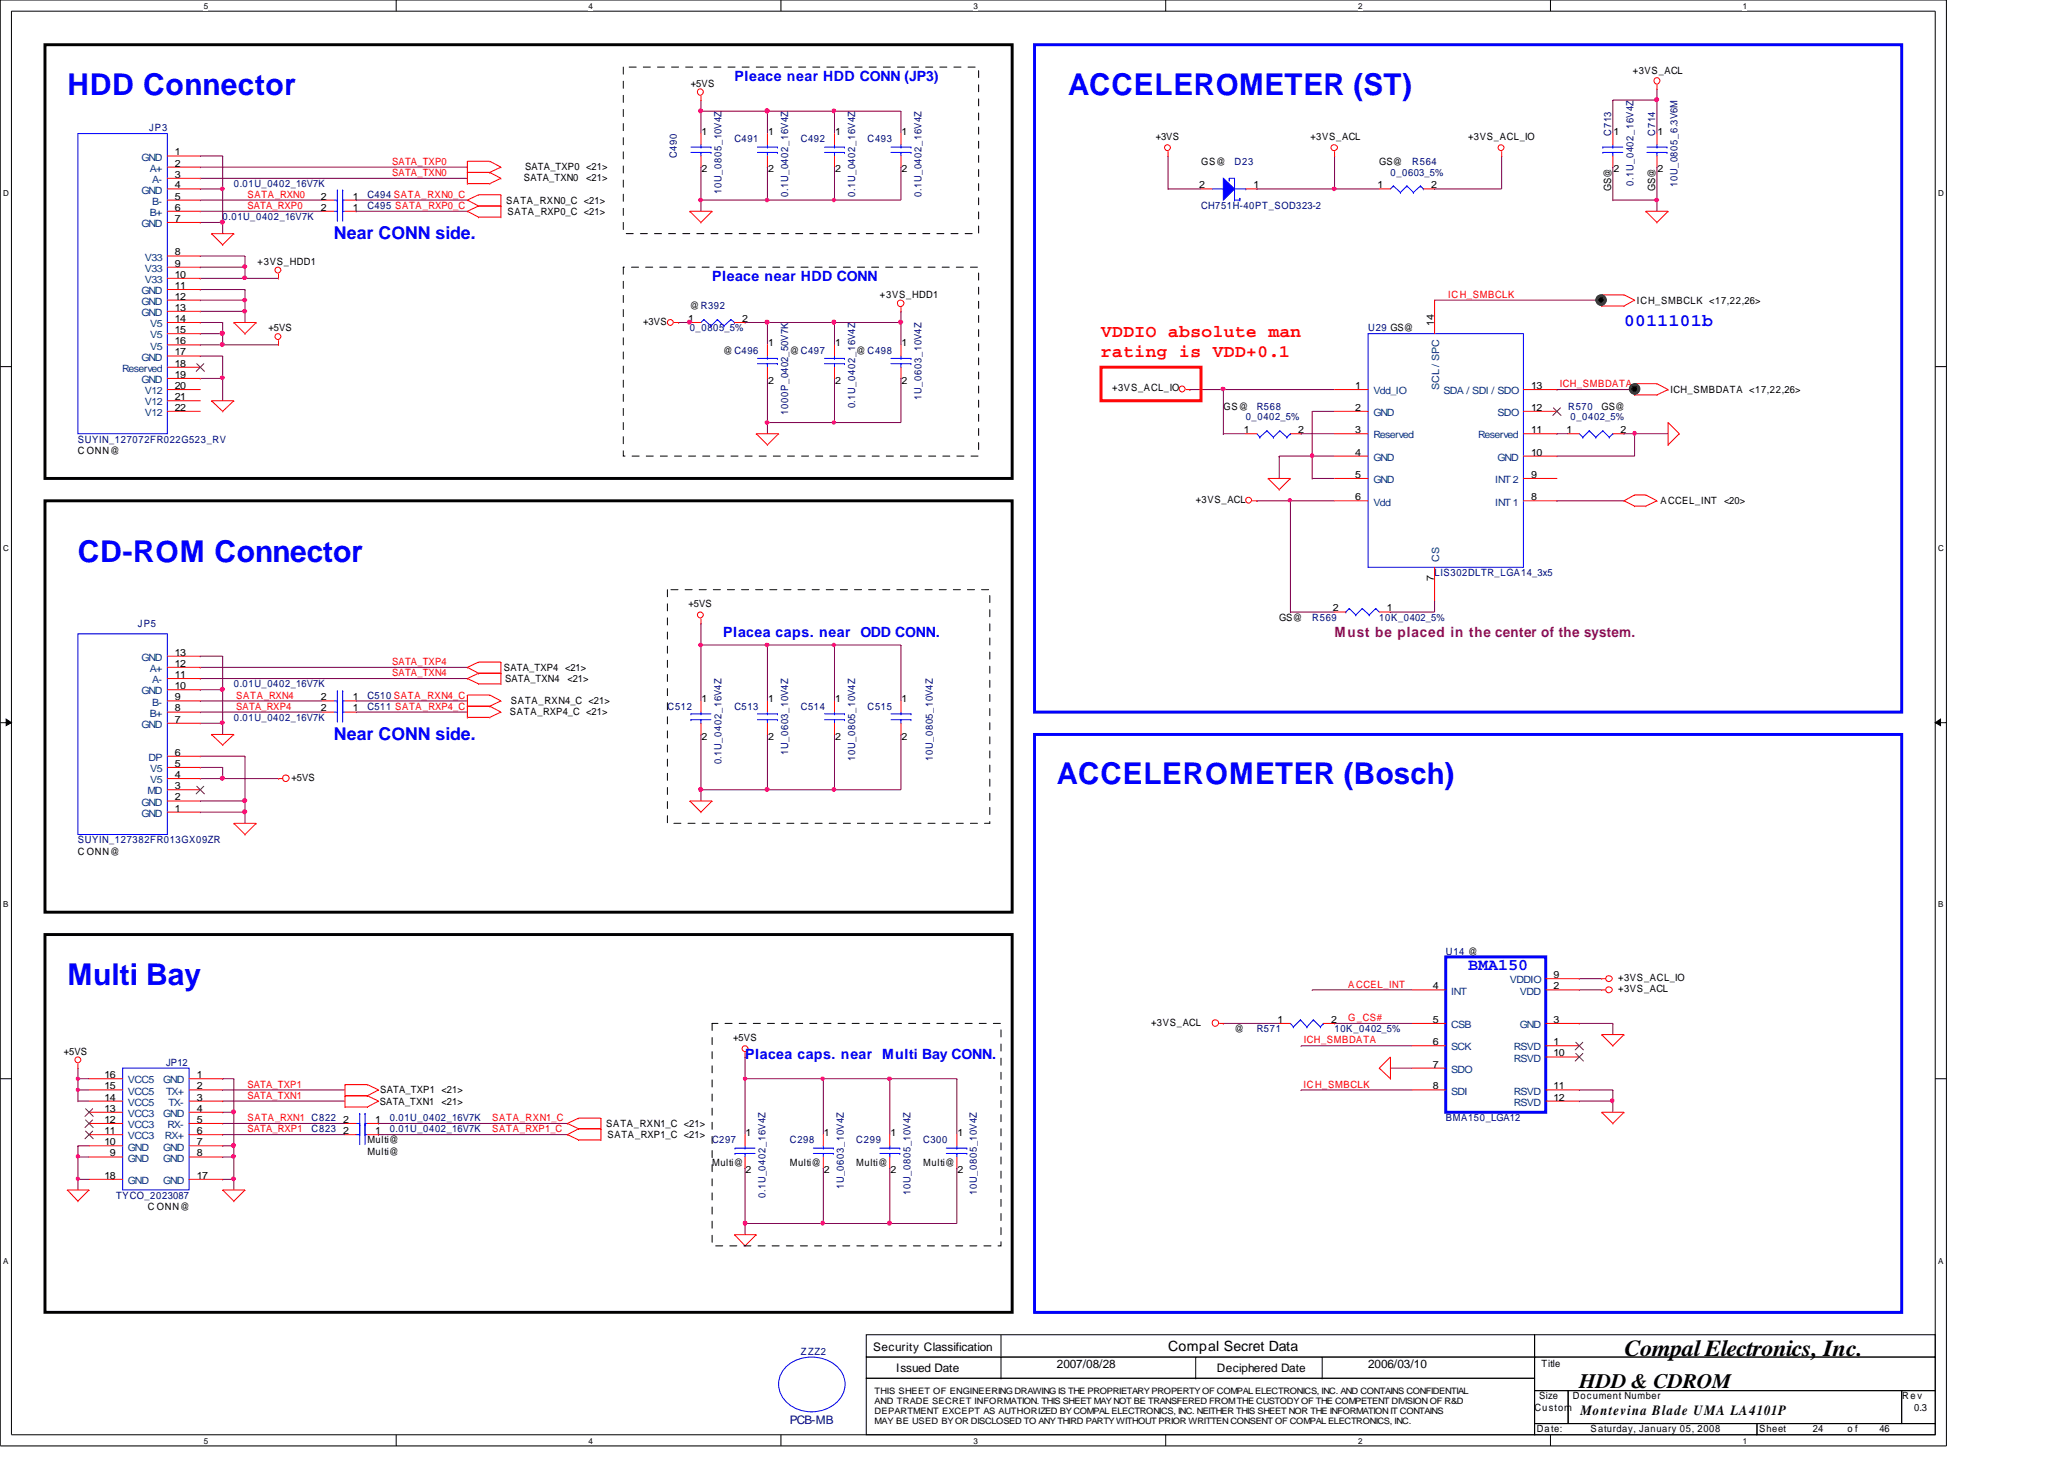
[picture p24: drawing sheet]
<svg xmlns="http://www.w3.org/2000/svg" width="297mm" height="210mm" viewBox="0 0 297 210" stroke-linecap="round" stroke-linejoin="round" font-family="sans-serif">
<defs><g id="words">
<g font-size="4.3" fill="#00f">
<text x="9.7" y="13.7">HDD Connector</text>
<text x="153.7" y="13.7">ACCELEROMETER (ST)</text>
<text x="11.2" y="80.9">CD-ROM Connector</text>
<text x="152.1" y="112.9">ACCELEROMETER (Bosch)</text>
<text x="9.7" y="141.7">Multi Bay</text>
</g>
<text font-size="3.3" x="233.8" y="195.1">Compal Electronics, Inc.</text>
<text font-size="3" x="227.3" y="199.6">HDD &amp; CDROM</text>
<g font-size="2.5" fill="#00f">
<text x="48" y="34.4">Near CONN side.</text>
<text x="233.7" y="46.9">0011101b</text>
<text x="48" y="106.4">Near CONN side.</text>
</g>
<g font-size="2.5" fill="#f00">
<text x="158.4" y="48.5">VDDIO absolute man</text>
<text x="158.4" y="51.4">rating is VDD+0.1</text>
</g>
<text font-size="2.4" fill="#00f" x="211.3" y="139.6">BMA150</text>
<g font-size="2" fill="#00f">
<text x="105.7" y="11.6">Pleace near HDD CONN (JP3)</text>
<text x="102.5" y="40.4">Pleace near HDD CONN</text>
<text x="104.1" y="91.6">Placea caps. near ODD CONN.</text>
<text x="107.2" y="152.4">Placea caps. near Multi Bay CONN.</text>
</g>
<text font-size="2" fill="#800080" x="192.1" y="91.6">Must be placed in the center of the system.</text>
<g font-size="2">
<text x="168.1" y="194.3">Compal Secret Data</text>
<text x="227.5" y="203.5">Montevina Blade UMA LA4101P</text>
</g>
<g font-size="1.7">
<text x="125.7" y="194.3">Security Classification</text>
<text x="129" y="197.4">Issued Date</text>
<text x="152.1" y="196.8">2007/08/28</text>
<text x="175.1" y="197.4">Deciphered Date</text>
<text x="196.9" y="196.8">2006/03/10</text>
</g>
<text font-size="1.7" fill="#000080" x="113.7" y="204.8">PCB-MB</text>
<g font-size="1.4">
<text x="235" y="10.6">+3VS_ACL</text>
<text x="99.4" y="12.4">+5VS</text>
<text x="25.2" y="22.4">1</text>
<text x="25.2" y="24">2</text>
<text x="101" y="19.4">1</text>
<text x="110.5" y="19.4">1</text>
<text x="120.2" y="19.4">1</text>
<text x="129.7" y="19.4">1</text>
<text x="166.3" y="20.2">+3VS</text>
<text x="172.8" y="23.7">GS@</text>
<text x="188.6" y="20.2">+3VS_ACL</text>
<text x="198.5" y="23.7">GS@</text>
<text x="211.3" y="20.2">+3VS_ACL_IO</text>
<text x="232.2" y="19.4">1</text>
<text x="238.5" y="19.4">1</text>
<text x="25.2" y="25.6">3</text>
<text x="25.2" y="27.1">4</text>
<text x="25.2" y="28.7">5</text>
<text x="46.2" y="28.7">2</text>
<text x="50.8" y="28.7">1</text>
<text x="72.9" y="29.3">SATA_RXN0_C &lt;21&gt;</text>
<text x="75.4" y="26.1">SATA_TXN0</text>
<text x="75.6" y="24.5">SATA_TXP0 &lt;21&gt;</text>
<text x="84.4" y="26.1">&lt;21&gt;</text>
<text x="101" y="24.8">2</text>
<text x="110.5" y="24.8">2</text>
<text x="120.2" y="24.8">2</text>
<text x="129.7" y="24.8">2</text>
<text x="172.6" y="27.1">2</text>
<text x="180.4" y="27.1">1</text>
<text x="198.2" y="27.1">1</text>
<text x="205.9" y="27.1">2</text>
<text x="231.9" y="27.5" transform="rotate(-90 231.9 27.5)">GS@</text>
<text x="232.2" y="24.8">2</text>
<text x="238.2" y="27.5" transform="rotate(-90 238.2 27.5)">GS@</text>
<text x="238.5" y="24.8">2</text>
<text x="25.2" y="30.3">6</text>
<text x="25.2" y="31.9">7</text>
<text x="46.2" y="30.3">2</text>
<text x="50.8" y="30.3">1</text>
<text x="73" y="30.9">SATA_RXP0_C &lt;21&gt;</text>
<text x="25.2" y="36.7">8</text>
<text x="25.2" y="38.4">9</text>
<text x="25.2" y="40">10</text>
<text x="25.2" y="41.6">11</text>
<text x="37" y="38.1">+3VS_HDD1</text>
<text x="25.2" y="43.1">12</text>
<text x="25.2" y="44.7">13</text>
<text x="25.2" y="46.3">14</text>
<text x="25.2" y="47.9">15</text>
<text x="38.6" y="47.7">+5VS</text>
<text x="92.6" y="46.7">+3VS</text>
<text x="99" y="46.3">1</text>
<text x="99.3" y="44.4">@ R392</text>
<text x="106.8" y="46.3">2</text>
<text x="126.6" y="42.9">+3VS_HDD1</text>
<text x="206.4" y="46.9" transform="rotate(-90 206.4 46.9)">14</text>
<text x="235.6" y="43.7">ICH_SMBCLK &lt;17,22,26&gt;</text>
<text x="25.2" y="49.5">16</text>
<text x="25.2" y="51.1">17</text>
<text x="25.2" y="52.7">18</text>
<text x="104.1" y="50.9">@ C496</text>
<text x="110.5" y="49.8">1</text>
<text x="113.7" y="50.9">@ C497</text>
<text x="120.2" y="49.8">1</text>
<text x="123.2" y="50.9">@ C498</text>
<text x="129.7" y="49.8">1</text>
<text x="25.2" y="54.4">19</text>
<text x="25.2" y="56">20</text>
<text x="25.2" y="57.6">21</text>
<text x="25.2" y="59.1">22</text>
<text x="110.5" y="55.2">2</text>
<text x="120.2" y="55.2">2</text>
<text x="129.7" y="55.2">2</text>
<text x="160.1" y="56.3">+3VS_ACL_IO</text>
<text x="176.1" y="58.9">GS@</text>
<text x="195" y="59.1">2</text>
<text x="195" y="56">1</text>
<text x="220.3" y="56">13</text>
<text x="220.3" y="59.1">12</text>
<text x="230.5" y="58.9">GS@</text>
<text x="240.4" y="56.5">ICH_SMBDATA &lt;17,22,26&gt;</text>
<text x="11.2" y="65.3">C ONN@</text>
<text x="179" y="62.3">1</text>
<text x="186.8" y="62.3">2</text>
<text x="195" y="62.3">3</text>
<text x="195" y="65.5">4</text>
<text x="220.3" y="62.3">11</text>
<text x="220.3" y="65.5">10</text>
<text x="225.4" y="62.3">1</text>
<text x="233.2" y="62.3">2</text>
<text x="195" y="68.7">5</text>
<text x="195" y="72">6</text>
<text x="220.3" y="68.7">9</text>
<text x="220.3" y="72">8</text>
<text x="172.1" y="72.3">+3VS_ACL</text>
<text x="239" y="72.5">ACCEL_INT</text>
<text x="248.1" y="72.5">&lt;20&gt;</text>
<text x="206.4" y="83.6" transform="rotate(-90 206.4 83.6)">7</text>
<text x="99.1" y="87.4">+5VS</text>
<text x="184.1" y="89.3">GS@</text>
<text x="191.8" y="88">2</text>
<text x="199.6" y="88">1</text>
<text x="25.2" y="94.3">13</text>
<text x="25.2" y="95.9">12</text>
<text x="25.2" y="97.5">11</text>
<text x="25.2" y="99.1">10</text>
<text x="25.2" y="100.8">9</text>
<text x="46.2" y="100.8">2</text>
<text x="50.8" y="100.8">1</text>
<text x="72.5" y="96.5">SATA_TXP4 &lt;21&gt;</text>
<text x="72.7" y="98.1">SATA_TXN4</text>
<text x="73.5" y="101.3">SATA_RXN4_C &lt;21&gt;</text>
<text x="81.7" y="98.1">&lt;21&gt;</text>
<text x="101" y="101">1</text>
<text x="110.5" y="101">1</text>
<text x="120.2" y="101">1</text>
<text x="129.7" y="101">1</text>
<text x="25.2" y="102.4">8</text>
<text x="25.2" y="104">7</text>
<text x="46.2" y="102.4">2</text>
<text x="50.8" y="102.4">1</text>
<text x="73.4" y="102.9">SATA_RXP4_C &lt;21&gt;</text>
<text x="101" y="106.4">2</text>
<text x="110.5" y="106.4">2</text>
<text x="120.2" y="106.4">2</text>
<text x="129.7" y="106.4">2</text>
<text x="25.2" y="108.7">6</text>
<text x="25.2" y="110.3">5</text>
<text x="25.2" y="111.9">4</text>
<text x="25.2" y="113.5">3</text>
<text x="41.9" y="112.4">+5VS</text>
<text x="25.2" y="115.1">2</text>
<text x="25.2" y="116.8">1</text>
<text x="11.2" y="122.9">C ONN@</text>
<text x="206.2" y="142.3">4</text>
<text x="223.6" y="142.3">2</text>
<text x="223.6" y="140.7">9</text>
<text x="232.9" y="142.7">+3VS_ACL</text>
<text x="232.9" y="141.1">+3VS_ACL_IO</text>
<text x="105.5" y="149.8">+5VS</text>
<text x="165.6" y="147.6">+3VS_ACL</text>
<text x="177.7" y="148.5">@</text>
<text x="183.8" y="147.2">1</text>
<text x="191.6" y="147.2">2</text>
<text x="206.2" y="147.2">5</text>
<text x="223.6" y="147.2">3</text>
<text x="9.2" y="151.7">+5VS</text>
<text x="15" y="155.1">16</text>
<text x="28.3" y="155.1">1</text>
<text x="206.2" y="150.4">6</text>
<text x="206.2" y="153.6">7</text>
<text x="223.6" y="150.4">1</text>
<text x="223.6" y="152">10</text>
<text x="15" y="156.7">15</text>
<text x="15" y="158.3">14</text>
<text x="15" y="159.9">13</text>
<text x="15" y="161.5">12</text>
<text x="28.3" y="158.3">3</text>
<text x="28.3" y="156.7">2</text>
<text x="28.3" y="159.9">4</text>
<text x="28.3" y="161.5">5</text>
<text x="49.4" y="161.5">2</text>
<text x="54" y="161.5">1</text>
<text x="54.6" y="158.9">SATA_TXN1</text>
<text x="54.7" y="157.3">SATA_TXP1 &lt;21&gt;</text>
<text x="63.5" y="158.9">&lt;21&gt;</text>
<text x="206.2" y="156.7">8</text>
<text x="223.6" y="156.7">11</text>
<text x="223.6" y="158.3">12</text>
<text x="15" y="163.2">11</text>
<text x="15" y="164.8">10</text>
<text x="15.8" y="166.4">9</text>
<text x="28.3" y="163.2">6</text>
<text x="28.3" y="164.8">7</text>
<text x="28.3" y="166.4">8</text>
<text x="49.4" y="163.2">2</text>
<text x="52.9" y="164.5">Multi@</text>
<text x="52.9" y="166.1">Multi@</text>
<text x="54" y="163.2">1</text>
<text x="87.2" y="162.1">SATA_RXN1_C &lt;21&gt;</text>
<text x="87.4" y="163.7">SATA_RXP1_C &lt;21&gt;</text>
<text x="102.5" y="167.7">Multi@</text>
<text x="107.3" y="163.4">1</text>
<text x="113.7" y="167.7">Multi@</text>
<text x="118.6" y="163.4">1</text>
<text x="123.2" y="167.7">Multi@</text>
<text x="128.1" y="163.4">1</text>
<text x="132.9" y="167.7">Multi@</text>
<text x="137.8" y="163.4">1</text>
<text x="15" y="169.6">18</text>
<text x="28.3" y="169.6">17</text>
<text x="107.3" y="168.8">2</text>
<text x="118.6" y="168.8">2</text>
<text x="128.1" y="168.8">2</text>
<text x="137.8" y="168.8">2</text>
<text x="21.3" y="174.1">C ONN@</text>
<text x="221.9" y="196.7">Title</text>
<text x="220.8" y="202.9">Custom</text>
<text x="221.5" y="201.3">Size</text>
<text x="226.4" y="201.3">Document Number</text>
<text x="273.8" y="201.3">Re v</text>
<text x="275.5" y="202.9">0.3</text>
<text x="221.2" y="206.1">Date:</text>
<text x="228.9" y="206.1">Saturday, January 05, 2008</text>
<text x="253.2" y="206.1">Sheet</text>
<text x="260.9" y="206.1">24</text>
<text x="265.9" y="206.1">o f</text>
<text x="270.5" y="206.1">46</text>
</g>
<g font-size="1.4" fill="#004080">
<text x="20.4" y="23.1">GND</text>
<text x="20.4" y="27.9">GND</text>
<text x="21.5" y="24.7">A+</text>
<text x="21.9" y="26.3">A-</text>
<text x="21.9" y="29.5">B-</text>
<text x="20.4" y="32.7">GND</text>
<text x="21.5" y="31.1">B+</text>
<text x="20.9" y="37.5">V33</text>
<text x="20.9" y="39.1">V33</text>
<text x="20.9" y="40.7">V33</text>
<text x="20.4" y="42.3">GND</text>
<text x="20.4" y="43.9">GND</text>
<text x="20.4" y="45.5">GND</text>
<text x="21.6" y="47.1">V5</text>
<text x="17.6" y="53.5">Reserved</text>
<text x="20.4" y="51.9">GND</text>
<text x="21.6" y="48.7">V5</text>
<text x="21.6" y="50.3">V5</text>
<text x="20.4" y="55.1">GND</text>
<text x="20.9" y="56.7">V12</text>
<text x="20.9" y="58.3">V12</text>
<text x="20.9" y="59.9">V12</text>
<text x="197.7" y="59.9">GND</text>
<text x="197.7" y="56.7">Vdd_IO</text>
<text x="207.1" y="56.1" transform="rotate(-90 207.1 56.1)">SCL / SPC</text>
<text x="207.7" y="56.7">SDA / SDI / SDO</text>
<text x="215.5" y="59.9">SDO</text>
<text x="197.7" y="63.1">Reserved</text>
<text x="212.7" y="63.1">Reserved</text>
<text x="197.7" y="66.3">GND</text>
<text x="197.7" y="69.5">GND</text>
<text x="215.2" y="69.5">INT 2</text>
<text x="215.5" y="66.3">GND</text>
<text x="197.7" y="72.7">Vdd</text>
<text x="215.2" y="72.7">INT 1</text>
<text x="207.1" y="80.9" transform="rotate(-90 207.1 80.9)">CS</text>
<text x="20.4" y="95.1">GND</text>
<text x="20.4" y="99.9">GND</text>
<text x="21.5" y="96.7">A+</text>
<text x="21.9" y="98.3">A-</text>
<text x="21.9" y="101.5">B-</text>
<text x="20.4" y="104.7">GND</text>
<text x="21.5" y="103.1">B+</text>
<text x="21.4" y="109.5">DP</text>
<text x="21.6" y="111.1">V5</text>
<text x="21.6" y="112.7">V5</text>
<text x="20.4" y="115.9">GND</text>
<text x="20.4" y="117.5">GND</text>
<text x="21.2" y="114.3">MD</text>
<text x="208.8" y="143.1">INT</text>
<text x="217.3" y="141.5">VDDIO</text>
<text x="218.7" y="143.1">VDD</text>
<text x="208.8" y="147.9">CSB</text>
<text x="218.7" y="147.9">GND</text>
<text x="18.4" y="155.9">VCC5</text>
<text x="23.5" y="155.9">GND</text>
<text x="208.8" y="151.1">SCK</text>
<text x="208.8" y="154.3">SDO</text>
<text x="217.9" y="151.1">RSVD</text>
<text x="217.9" y="152.7">RSVD</text>
<text x="18.4" y="157.5">VCC5</text>
<text x="18.4" y="159.1">VCC5</text>
<text x="18.4" y="160.7">VCC3</text>
<text x="23.5" y="160.7">GND</text>
<text x="23.9" y="157.5">TX+</text>
<text x="24.3" y="159.1">TX-</text>
<text x="208.8" y="157.5">SDI</text>
<text x="217.9" y="157.5">RSVD</text>
<text x="217.9" y="159.1">RSVD</text>
<text x="18.4" y="162.3">VCC3</text>
<text x="18.4" y="163.9">VCC3</text>
<text x="18.4" y="165.5">GND</text>
<text x="18.4" y="167.1">GND</text>
<text x="23.5" y="165.5">GND</text>
<text x="23.5" y="167.1">GND</text>
<text x="23.7" y="163.9">RX+</text>
<text x="24.1" y="162.3">RX-</text>
<text x="18.4" y="170.3">GND</text>
<text x="23.5" y="170.3">GND</text>
</g>
<g font-size="1.4" fill="#000080">
<text x="21.5" y="18.9">JP3</text>
<text x="97.4" y="22.7" transform="rotate(-90 97.4 22.7)">C490</text>
<text x="105.7" y="20.5">C491</text>
<text x="115.3" y="20.5">C492</text>
<text x="124.8" y="20.5">C493</text>
<text x="177.7" y="23.7">D23</text>
<text x="203.2" y="23.7">R564</text>
<text x="231.9" y="19.6" transform="rotate(-90 231.9 19.6)">C713</text>
<text x="238.2" y="19.6" transform="rotate(-90 238.2 19.6)">C714</text>
<text x="33.7" y="26.9">0.01U_0402_16V7K</text>
<text x="52.9" y="28.4">C494 SATA_RXN0_C</text>
<text x="103.8" y="27.9" transform="rotate(-90 103.8 27.9)">10U_0805_10V4Z</text>
<text x="113.4" y="28.4" transform="rotate(-90 113.4 28.4)">0.1U_0402_16V4Z</text>
<text x="123.1" y="28.4" transform="rotate(-90 123.1 28.4)">0.1U_0402_16V4Z</text>
<text x="132.6" y="28.4" transform="rotate(-90 132.6 28.4)">0.1U_0402_16V4Z</text>
<text x="200.1" y="25.3">0_0603_5%</text>
<text x="235.1" y="26.8" transform="rotate(-90 235.1 26.8)">0.1U_0402_16V4Z</text>
<text x="241.4" y="26.9" transform="rotate(-90 241.4 26.9)">10U_0805_6.3V6M</text>
<text x="32" y="31.7">0.01U_0402_16V7K</text>
<text x="52.9" y="30.1">C495 SATA_RXP0_C</text>
<text x="172.8" y="30.1">CH751H-40PT_SOD323-2</text>
<text x="99.3" y="47.7">0_0805_5%</text>
<text x="196.9" y="47.7">U29 GS@</text>
<text x="113.4" y="59.7" transform="rotate(-90 113.4 59.7)">1000P_0402_50V7K</text>
<text x="123.1" y="58.8" transform="rotate(-90 123.1 58.8)">0.1U_0402_16V4Z</text>
<text x="132.6" y="57.5" transform="rotate(-90 132.6 57.5)">1U_0603_10V4Z</text>
<text x="180.9" y="58.9">R568</text>
<text x="225.7" y="58.9">R570</text>
<text x="11.2" y="63.7">SUYIN_127072FR022G523_RV</text>
<text x="179.3" y="60.5">0_0402_5%</text>
<text x="226" y="60.4">0_0402_5%</text>
<text x="206.5" y="82.9">LIS302DLTR_LGA14_3x5</text>
<text x="188.8" y="89.3">R569</text>
<text x="198.5" y="89.3">10K_0402_5%</text>
<text x="19.9" y="90.3">JP5</text>
<text x="33.7" y="98.9">0.01U_0402_16V7K</text>
<text x="52.9" y="100.5">C510 SATA_RXN4_C</text>
<text x="33.7" y="103.7">0.01U_0402_16V7K</text>
<text x="52.9" y="102.1">C511 SATA_RXP4_C</text>
<text x="96.1" y="102.1">C512</text>
<text x="105.7" y="102.1">C513</text>
<text x="115.3" y="102.1">C514</text>
<text x="124.8" y="102.1">C515</text>
<text x="103.8" y="110" transform="rotate(-90 103.8 110)">0.1U_0402_16V4Z</text>
<text x="113.4" y="108.6" transform="rotate(-90 113.4 108.6)">1U_0603_10V4Z</text>
<text x="123.1" y="109.5" transform="rotate(-90 123.1 109.5)">10U_0805_10V4Z</text>
<text x="134.2" y="109.5" transform="rotate(-90 134.2 109.5)">10U_0805_10V4Z</text>
<text x="11.2" y="121.3">SUYIN_127382FR013GX09ZR</text>
<text x="208.1" y="137.3">U14 @</text>
<text x="180.9" y="148.5">R571</text>
<text x="192.1" y="148.5">10K_0402_5%</text>
<text x="23.9" y="153.3">JP12</text>
<text x="56.1" y="161.3">0.01U_0402_16V7K</text>
<text x="208.1" y="161.3">BMA150_LGA12</text>
<text x="44.8" y="162.9">C823</text>
<text x="56.1" y="162.9">0.01U_0402_16V7K</text>
<text x="102.5" y="164.5">C297</text>
<text x="113.7" y="164.5">C298</text>
<text x="123.2" y="164.5">C299</text>
<text x="132.9" y="164.5">C300</text>
<text x="16.7" y="172.5">TYCO_2023087</text>
<text x="110.2" y="172.4" transform="rotate(-90 110.2 172.4)">0.1U_0402_16V4Z</text>
<text x="121.5" y="171.1" transform="rotate(-90 121.5 171.1)">1U_0603_10V4Z</text>
<text x="131" y="171.9" transform="rotate(-90 131 171.9)">10U_0805_10V4Z</text>
<text x="140.6" y="171.9" transform="rotate(-90 140.6 171.9)">10U_0805_10V4Z</text>
<text x="115.3" y="194.9">ZZZ2</text>
</g>
<g font-size="1.4" fill="#f00">
<text x="56.4" y="23.7">SATA_TXP0</text>
<text x="35.6" y="28.4">SATA_RXN0</text>
<text x="56.4" y="25.3">SATA_TXN0</text>
<text x="35.6" y="30.1">SATA_RXP0</text>
<text x="208.4" y="42.8">ICH_SMBCLK</text>
<text x="224.5" y="55.7">ICH_SMBDATA</text>
<text x="56.4" y="95.7">SATA_TXP4</text>
<text x="34" y="100.5">SATA_RXN4</text>
<text x="56.4" y="97.3">SATA_TXN4</text>
<text x="34" y="102.1">SATA_RXP4</text>
<text x="194" y="142.1">A CCEL_INT</text>
<text x="194" y="146.9">G_CS#</text>
<text x="187.7" y="150.1">ICH_SMBDATA</text>
<text x="35.6" y="161.3">SATA_RXN1 C822</text>
<text x="35.6" y="156.5">SATA_TXP1</text>
<text x="35.6" y="158.1">SATA_TXN1</text>
<text x="70.8" y="161.3">SATA_RXN1_C</text>
<text x="187.6" y="156.5">ICH_SMBCLK</text>
<text x="35.6" y="162.9">SATA_RXP1</text>
<text x="70.8" y="162.9">SATA_RXP1_C</text>
</g>
<g font-size="1.3">
<text x="125.9" y="202">AND TRADE SECRET INFORMATION. THIS SHEET MAY NOT BE TRANSFERED FROM THE CUSTODY OF THE COMPETENT DIVISION OF R&amp;D</text>
<text x="125.9" y="200.6">THIS SHEET OF ENGINEERING DRAWING IS THE PROPRIETARY PROPERTY OF COMPAL ELECTRONICS, INC. AND CONTAINS CONFIDENTIAL</text>
<text x="125.9" y="203.5">DEPARTMENT EXCEPT AS AUTHORIZED BY COMPAL ELECTRONICS, INC. NEITHER THIS SHEET NOR THE INFORMATION IT CONTAINS</text>
<text x="125.9" y="204.9">MAY BE USED BY OR DISCLOSED TO ANY THIRD PARTY WITHOUT PRIOR WRITTEN CONSENT OF COMPAL ELECTRONICS, INC.</text>
</g>
<g font-size="1.2">
<text x="29.3" y="1.3">5</text>
<text x="84.7" y="1.3">4</text>
<text x="140.1" y="1.3">3</text>
<text x="195.4" y="1.3">2</text>
<text x="250.8" y="1.3">1</text>
<text x=".5" y="28.2">D</text>
<text x="278.9" y="28.2">D</text>
<text x=".5" y="79.3">C</text>
<text x="278.9" y="79.3">C</text>
<text x=".5" y="130.6">B</text>
<text x="278.9" y="130.6">B</text>
<text x=".5" y="181.8">A</text>
<text x="278.9" y="181.8">A</text>
<text x="29.3" y="207.7">5</text>
<text x="84.7" y="207.7">4</text>
<text x="140.1" y="207.7">3</text>
<text x="195.4" y="207.7">2</text>
<text x="250.8" y="207.7">1</text>
</g>
</g></defs>
<path d="M0 0h280.1v208h-280.1zM1.6 1.6h276.9v204.8h-276.9z" fill="none" stroke="#000" stroke-width=".14"/>
<g fill="#fff">
<path d="M29.3 .3h.6v1.2h-.6z"/>
<path d="M29.3 206.7h.6v1.2h-.6z"/>
</g>
<path d="M57 0v1.6M57 206.4v1.6" fill="none" stroke="#000" stroke-width=".14"/>
<g fill="#fff">
<path d="M84.7 .3h.6v1.2h-.6z"/>
<path d="M84.7 206.7h.6v1.2h-.6z"/>
</g>
<path d="M112.4 0v1.6M112.4 206.4v1.6" fill="none" stroke="#000" stroke-width=".14"/>
<g fill="#fff">
<path d="M140.1 .3h.6v1.2h-.6z"/>
<path d="M140.1 206.7h.6v1.2h-.6z"/>
</g>
<path d="M167.8 0v1.6M167.8 206.4v1.6" fill="none" stroke="#000" stroke-width=".14"/>
<g fill="#fff">
<path d="M195.4 .3h.6v1.2h-.6z"/>
<path d="M195.4 206.7h.6v1.2h-.6z"/>
</g>
<path d="M223.1 0v1.6M223.1 206.4v1.6" fill="none" stroke="#000" stroke-width=".14"/>
<g fill="#fff">
<path d="M250.8 .3h.6v1.2h-.6z"/>
<path d="M250.8 206.7h.6v1.2h-.6z"/>
<path d="M.5 27.2h.7v1.2h-.7z"/>
<path d="M278.9 27.2h.8v1.2h-.8z"/>
<path d="M.5 78.3h.7v1.3h-.7z"/>
<path d="M278.9 78.3h.8v1.3h-.8z"/>
</g>
<path d="M0 52.7h1.6M278.5 52.7h1.6" fill="none" stroke="#000" stroke-width=".14"/>
<g fill="#fff">
<path d="M.5 129.5h.6v1.3h-.6z"/>
<path d="M278.9 129.5h.7v1.3h-.7z"/>
</g>
<path d="M0 104h1.6M.9 103.5l.7 .5-.7 .4zM278.5 104l.8-.5v.9zM278.5 104h1.6" fill="none" stroke="#000" stroke-width=".14"/>
<path d="M.9 103.5l.7 .5-.7 .4zM278.5 104l.8-.5v.9z" fill="#000"/>
<g fill="#fff">
<path d="M.5 180.8h.6v1.2h-.6z"/>
<path d="M278.9 180.8h.6v1.2h-.6z"/>
</g>
<path d="M0 155.2h1.6M278.5 155.2h1.6" fill="none" stroke="#000" stroke-width=".14"/>
<g fill="none" stroke="#800040" stroke-width=".14">
<path d="M100.9 16h.1M100.9 14.4h.1M100.9 14.4v4.8M100.9 16h28.8M110.4 16h.1M110.4 16v3.2M120.1 16h.1M120.1 16v3.2M129.7 16h.1M129.7 16v3.2M232.1 14.4h.1M232.1 14.4h6.4"/>
<path d="M232.1 14.4v4.8M238.5 14.4h.1M238.5 12.8h.1M238.5 12.8v6.4M28.8 30.4h.1M28.8 25.7h.1M28.8 24h.1M28.8 28.8h.1M28.8 22.4h.1M28.8 36.8h.1M28.8 38.4h.1M28.8 27.2h.1"/>
<path d="M28.8 32h.1M28.8 30.4h17.6M28.8 25.7h38.5M28.8 28.8h17.6M28.8 24h38.5M28.8 22.4h3.2M28.8 36.8h6.5M28.8 38.4h6.5M28.8 27.2h3.2M28.8 32h3.2M32 32h.1M32 22.4h.1"/>
<path d="M32 27.2h.1M32 22.4v11.2M35.3 36.8h.1M35.3 38.4h.1M35.3 36.8v3.2M51.3 30.4h.1M51.3 28.8h.1M51.3 30.4h16M51.3 28.8h16M100.9 28.8h.1M100.9 24h.1M100.9 24v6.4"/>
<path d="M110.4 28.8h.1M110.4 24h.1M110.4 24v4.8M120.1 24h.1M120.1 28.8h.1M120.1 24v4.8M129.7 24h.1M129.7 24v4.8h-28.8M168.1 22.4h.1M168.1 27.2h.1M168.1 27.2h4.7M168.1 22.4v4.8"/>
<path d="M180.9 27.2h.1M180.9 27.2h17.6M192.1 22.4h.1M192.1 27.2h.1M192.1 22.4v4.8M206.5 27.2h.1M216.1 22.4h.1M216.1 22.4v4.8h-9.6M232.1 28.8h.1M232.1 24h.1M232.1 28.8h6.4M232.1 24v4.8"/>
<path d="M238.5 24h.1M238.5 28.8h.1M238.5 24v6.4M28.8 46.4h.1M28.8 41.7h.1M28.8 43.2h.1M28.8 49.6h.1M28.8 44.8h.1M28.8 40h.1M28.8 48h.1M28.8 54.4h.1M28.8 51.2h.1"/>
<path d="M28.8 46.4h3.2M28.8 41.7h6.5M28.8 43.2h6.5M28.8 49.6h11.3M28.8 40h11.3M28.8 44.8h6.5M28.8 48h3.2M28.8 54.4h3.2M28.8 51.2h3.2M32 54.4h.1M32 48h.1M32 51.2h.1"/>
<path d="M32 49.6h.1M32 46.4h.1M32 46.4v3.2M32 51.2v6.5M35.3 40h.1M35.3 44.8h.1M35.3 43.2h.1M35.3 41.7h.1M35.3 41.7v4.7M97.7 46.4h.1M97.7 46.4h3.2M99.3 46.4h.1"/>
<path d="M107.2 46.4h.1M107.2 46.4h22.5M110.4 46.4h.1M110.4 54.4h.1M110.4 46.4v3.2M110.4 54.4v8M120.1 46.4h.1M120.1 54.4h.1M120.1 46.4v3.2M120.1 54.4v6.4M129.7 44.8h.1M129.7 46.4h.1"/>
<path d="M129.7 54.4h.1M129.7 44.8v4.8M129.7 54.4v6.4h-19.3M171.2 56h.1M171.2 56h20.9M176.1 56h.1M176.1 56v6.4M188.8 59.2h.1M188.8 59.2v9.6M188.8 59.2h3.3M206.5 43.2h.1M206.5 43.2h24"/>
<path d="M224.1 56h.1M224.1 56h11.1M110.4 60.8h.1M120.1 60.8h.1M176.1 62.4h.1M176.1 62.4h3.2M180.9 72.1h.1M180.9 72.1h11.2M184.1 65.6h.1M184.1 65.6h8M184.1 65.6v3.2M185.7 72.1h.1"/>
<path d="M185.7 72.1v16M187.2 62.4h.1M187.2 62.4h4.9M188.8 65.6h.1M188.8 68.8h.1M188.8 68.8h3.3M224.1 72.1h.1M224.1 65.6h.1M224.1 62.4h.1M224.1 72.1h9.6M224.1 62.4h1.6M233.7 62.4h.1"/>
<path d="M233.7 62.4h6.4M235.2 62.4h.1M235.2 62.4v3.2h-11.1M28.8 96h.1M28.8 97.6h.1M28.8 94.4h.1M28.8 99.2h.1M28.8 96h38.5M28.8 97.6h38.5M28.8 94.4h3.2M28.8 99.2h3.2M32 94.4h.1"/>
<path d="M32 99.2h.1M32 94.4v11.3M100.9 92.8h.1M100.9 89.7h.1M100.9 89.7v11.1M100.9 92.8h28.8M110.4 92.8h.1M110.4 92.8v8M120.1 92.8h.1M120.1 92.8v8M129.7 92.8h.1M129.7 92.8v8"/>
<path d="M185.7 88.1h.1M185.7 88.1h6.4M200.1 88.1h.1M206.5 86.4h.1M206.5 86.4v1.7h-6.4M28.8 102.4h.1M28.8 100.8h.1M28.8 108.8h.1M28.8 104.1h.1M28.8 116.8h.1M28.8 115.2h.1M28.8 112h.1"/>
<path d="M28.8 110.4h.1M28.8 102.4h17.6M28.8 100.8h17.6M28.8 108.8h6.5M28.8 104.1h3.2M28.8 116.8h6.5M28.8 115.2h6.5M28.8 112h11.3M28.8 110.4h3.2M32 104.1h.1M32 112h.1M32 110.4h.1"/>
<path d="M32 110.4v1.6M35.3 108.8h.1M35.3 116.8h.1M35.3 115.2h.1M35.3 108.8v9.6M51.3 100.8h.1M51.3 102.4h.1M51.3 102.4h16M51.3 100.8h16M100.9 113.6h.1M100.9 105.7h.1M100.9 105.7v9.5"/>
<path d="M110.4 113.6h.1M110.4 105.7h.1M110.4 105.7v7.9M120.1 113.6h.1M120.1 105.7h.1M120.1 105.7v7.9M129.7 105.7h.1M129.7 105.7v7.9h-28.8M11.2 158.4h.1M11.2 156.8h.1M11.2 155.2h.1M11.2 153.7h.1"/>
<path d="M11.2 155.2h1.6M11.2 156.8h1.6M11.2 158.4h1.6M11.2 153.7v4.7M32 155.2h.1M32 156.8h.1M32 158.4h.1M32 155.2h1.7M32 156.8h17.7M32 158.4h17.7M33.7 155.2h.1M33.7 155.2v16"/>
<path d="M107.2 155.2h.1M107.2 152.1h.1M107.2 152.1v11.1M107.2 155.2h30.5M118.5 155.2h.1M118.5 155.2v8M128.1 155.2h.1M128.1 155.2v8M137.7 155.2h.1M137.7 155.2v8M176.1 147.2h.1M176.1 147.2h8"/>
<path d="M187.2 150.5h.1M187.2 156.8h.1M187.2 150.5h16M187.2 156.8h16M188.8 142.4h.1M188.8 142.4h14.4M192.1 147.2h.1M192.1 147.2h11.1M200.1 153.7h.1M200.1 153.7h3.1M227.3 142.4h.1M227.3 140.8h.1"/>
<path d="M227.3 147.2h.1M227.3 156.8h.1M227.3 158.4h.1M227.3 142.4h3.2M227.3 140.8h3.2M227.3 147.2h4.8M227.3 156.8h4.8M227.3 158.4h4.8M232.1 147.2h.1M232.1 156.8h.1M232.1 158.4h.1M232.1 147.2v1.6"/>
<path d="M232.1 156.8v3.2M11.2 164.8h.1M11.2 166.5h.1M11.2 169.7h.1M11.2 164.8v6.4M11.2 164.8h1.6M11.2 166.5h1.6M11.2 169.7h1.6M32 164.8h.1M32 166.5h.1M32 169.7h.1M32 161.6h.1"/>
<path d="M32 163.2h.1M32 160h.1M32 164.8h1.7M32 166.5h1.7M32 169.7h1.7M32 161.6h17.7M32 163.2h17.7M32 160h1.7M33.7 164.8h.1M33.7 169.7h.1M33.7 166.5h.1M33.7 160h.1"/>
<path d="M54.5 161.6h.1M54.5 163.2h.1M54.5 161.6h27.2M54.5 163.2h27.2M107.2 176h.1M107.2 168.1h.1M107.2 168.1v9.5M118.5 168.1h.1M118.5 176h.1M118.5 168.1v7.9M128.1 176h.1M128.1 168.1h.1"/>
<path d="M128.1 168.1v7.9M137.7 168.1h.1M137.7 168.1v7.9h-30.5"/>
</g>
<g fill="none" stroke="#f00" stroke-width=".14">
<path d="M67.3 28.8h.1M67.3 30.4h.1M67.3 26.4h.1M67.3 24.8h.1M67.3 23.2h.1M67.3 28.8l1.6 .8M67.3 30.4l1.6 .8M67.3 24.8h3.2M67.3 26.4h3.2M67.3 23.2v3.2M67.3 23.2h3.2M68.9 28h.1"/>
<path d="M68.9 29.6h.1M68.9 31.2h.1M68.9 28h3.2M68.9 28l-1.6 .8M68.9 29.6h3.2M68.9 29.6l-1.6 .8M68.9 31.2h3.2M70.5 24.8h.1M70.5 26.4h.1M70.5 23.2h.1M70.5 24.8l1.6 .9M70.5 23.2l1.6 .8"/>
<path d="M72.1 29.6h.1M72.1 28h.1M72.1 31.2h.1M72.1 25.7h.1M72.1 24h.1M72.1 28v3.2M72.1 25.7l-1.6 .7M72.1 24l-1.6 .8M230.5 44h.1M230.5 42.4h.1M230.5 42.4h3.2M230.5 44h3.2"/>
<path d="M230.5 42.4v1.6M233.7 42.4h.1M233.7 44h.1M233.7 42.4l1.5 .8M235.2 56.8h.1M235.2 55.2h.1M235.2 43.2h.1M235.2 55.2h3.3M235.2 56.8h3.3M235.2 55.2v1.6M235.2 43.2l-1.5 .8M238.5 55.2h.1"/>
<path d="M238.5 56.8h.1M238.5 55.2l1.6 .8M240.1 56h.1M240.1 56l-1.6 .8M233.7 72.1h.1M233.7 72.1l1.5 .7M235.2 71.2h.1M235.2 72.8h.1M235.2 71.2l-1.5 .9M235.2 71.2h1.7M235.2 72.8h1.7M236.9 71.2h.1"/>
<path d="M236.9 72.8h.1M236.9 71.2l1.6 .9M238.5 72.1h.1M238.5 72.1l-1.6 .7M67.3 100h.1M67.3 97.6h.1M67.3 96h.1M67.3 100v3.2M67.3 100h3.2M67.3 97.6l1.6 .8M67.3 96l1.6 .9M68.9 96.9h.1"/>
<path d="M68.9 98.4h.1M68.9 95.2h.1M68.9 96.9l-1.6 .7M68.9 96.9h3.2M68.9 98.4h3.2M68.9 95.2l-1.6 .8M68.9 95.2h3.2M70.5 100h.1M70.5 100l1.6 .8M72.1 96.9h.1M72.1 98.4h.1M72.1 95.2h.1"/>
<path d="M72.1 95.2v3.2M67.3 101.6h.1M67.3 103.2h.1M67.3 101.6h3.2M67.3 103.2h3.2M70.5 101.6h.1M70.5 103.2h.1M70.5 101.6l1.6 .8M72.1 100.8h.1M72.1 102.4h.1M72.1 100.8l-1.6 .8M72.1 102.4l-1.6 .8"/>
<path d="M49.7 157.6h.1M49.7 156h.1M49.7 159.3h.1M49.7 156h3.2M49.7 157.6h3.2M49.7 156v3.3M49.7 159.3h3.2M52.9 156h.1M52.9 157.6h.1M52.9 159.3h.1M52.9 156l1.6 .8M52.9 157.6l1.6 .8"/>
<path d="M54.5 156.8h.1M54.5 158.4h.1M54.5 156.8l-1.6 .8M54.5 158.4l-1.6 .9M81.7 161.6h.1M81.7 163.2h.1M81.7 161.6l1.6 .8M81.7 163.2l1.6 .8M83.3 160.9h.1M83.3 162.4h.1M83.3 164h.1M83.3 160.9h3.2"/>
<path d="M83.3 160.9l-1.6 .7M83.3 162.4h3.2M83.3 162.4l-1.6 .8M83.3 164h3.2M86.5 162.4h.1M86.5 160.9h.1M86.5 164h.1M86.5 160.9v3.1"/>
</g>
<circle cx="235.2" cy="56" r=".75" fill="#008000"/>
<g fill="none" stroke="#008000" stroke-width=".14">
<circle cx="235.2" cy="56" r=".42"/>
<circle cx="235.2" cy="56" r=".75"/>
</g>
<circle cx="235.2" cy="56" r=".42" fill="#000"/>
<circle cx="230.4" cy="43.2" r=".75" fill="#008000"/>
<g fill="none" stroke="#008000" stroke-width=".14">
<circle cx="230.4" cy="43.2" r=".42"/>
<circle cx="230.4" cy="43.2" r=".75"/>
</g>
<circle cx="230.4" cy="43.2" r=".42" fill="#000"/>
<g fill="none" stroke="#f00" stroke-width=".14">
<path d="M100.9 14.4h.1M100.9 13.8v.6M100.9 19.2v1.6M110.4 19.2v1.6M232.1 19.2v1.6M238.5 12.8h.1M238.5 12.2v.6M24.1 30.4h4.7M24.1 28.8h4.7M24.1 22.4h4.7M24.1 24h4.7M24.1 25.7h4.7"/>
<path d="M24.1 27.2h4.7M24.1 32h4.7M24.1 36.8h4.7M24.1 38.4h4.7M30.4 33.6h.1M30.4 33.6h3.3M30.4 33.6l1.6 1.6M32 35.2h.1M33.7 33.6h.1M33.7 33.6l-1.7 1.6M40.1 39.4v.6M46.4 30.4h1.6"/>
<path d="M46.4 28.8h1.6M49.7 30.4h1.6M49.7 28.8h1.6M99.3 30.4h.1M99.3 30.4h3.2M99.3 30.4l1.6 1.6M100.9 32h.1M100.9 22.4v1.6M102.5 30.4h.1M102.5 30.4l-1.6 1.6M110.4 22.4v1.6M168.1 22.4h.1"/>
<path d="M168.1 21.8v.6M192.1 22.4h.1M192.1 21.8v.6M216.1 22.4h.1M216.1 21.8v.6M232.1 22.4v1.6M236.9 30.4h.1M236.9 30.4h3.2M236.9 30.4l1.6 1.6M238.5 32h.1M240.1 30.4h.1M240.1 30.4l-1.6 1.6"/>
<path d="M24.1 57.7h4.7M24.1 46.4h4.7M24.1 56h4.7M24.1 59.2h4.7M24.1 40h4.7M24.1 41.7h4.7M24.1 43.2h4.7M24.1 44.8h4.7M24.1 48h4.7M24.1 49.6h4.7M24.1 51.2h4.7M24.1 52.8h4.7"/>
<path d="M24.1 54.4h4.7M30.4 57.7h.1M30.4 57.7h3.3M30.4 57.7l1.6 1.5M32 59.2h.1M33.7 57.7h.1M33.7 46.4h.1M33.7 57.7l-1.7 1.5M33.7 46.4h3.2M33.7 46.4l1.6 1.6M35.3 48h.1M36.9 46.4h.1"/>
<path d="M36.9 46.4l-1.6 1.6M40.1 40h.1M40.1 49.6h.1M40.1 48.9v.7M97 46.4h.7M97.7 46.4h.1M110.4 49.6v1.6M110.4 52.8v1.6M120.1 49.6v1.6M120.1 52.8v1.6M129.7 44.8h.1M129.7 44.2v.6"/>
<path d="M129.7 49.6v1.6M129.7 52.8v1.6M170.6 56h.6M171.2 56h.1M192.1 56h4.8M192.1 59.2h4.8M206.5 43.2v4.8M219.2 56h4.9M219.2 59.2h4.9M108.8 62.4h.1M108.8 62.4h3.3M108.8 62.4l1.6 1.6"/>
<path d="M110.4 64h.1M112.1 62.4h.1M112.1 62.4l-1.7 1.6M180.2 72.1h.7M180.9 72.1h.1M182.5 68.8h.1M182.5 68.8h3.2M182.5 68.8l1.6 1.6M184.1 70.4h.1M185.7 68.8h.1M185.7 68.8l-1.6 1.6M192.1 62.4h4.8"/>
<path d="M192.1 72.1h4.8M192.1 68.8h4.8M192.1 65.6h4.8M219.2 62.4h4.9M219.2 72.1h4.9M219.2 68.8h4.9M219.2 65.6h4.9M240.1 60.8h.1M240.1 64h.1M240.1 60.8v3.2M240.1 60.8l1.6 1.6M241.7 62.4h.1"/>
<path d="M241.7 62.4l-1.6 1.6M24.1 94.4h4.7M24.1 96h4.7M24.1 97.6h4.7M24.1 99.2h4.7M100.9 89.7h.1M100.9 89v.7M206.5 81.6v4.8M24.1 112h4.7M24.1 115.2h4.7M24.1 100.8h4.7M24.1 102.4h4.7"/>
<path d="M24.1 104.1h4.7M24.1 108.8h4.7M24.1 110.4h4.7M24.1 113.6h4.7M24.1 116.8h4.7M30.4 105.7h.1M30.4 105.7h3.3M30.4 105.7l1.6 1.5M32 107.2h.1M33.7 105.7h.1M33.7 118.4h.1M33.7 105.7l-1.7 1.5"/>
<path d="M33.7 118.4h3.2M33.7 118.4l1.6 1.7M36.9 118.4h.1M36.9 118.4l-1.6 1.7M40.1 112h.1M40.1 112h.6M46.4 100.8h1.6M46.4 102.4h1.6M49.7 100.8h1.6M49.7 102.4h1.6M99.3 115.2h.1M99.3 115.2h3.2"/>
<path d="M99.3 115.2l1.6 1.6M100.9 116.8h.1M102.5 115.2h.1M102.5 115.2l-1.6 1.6M35.3 120.1h.1M11.2 153.7h.1M11.2 153v.7M107.2 152.1h.1M107.2 151.4v.7M175.5 147.2h.6M176.1 147.2h.1M184.1 147.2h1.6"/>
<path d="M190.5 147.2h1.6M198.5 153.7h.1M198.5 153.7l1.6 1.5M200.1 155.2h.1M200.1 152.1h.1M200.1 152.1v3.1M200.1 152.1l-1.6 1.6M230.5 142.4h.1M230.5 140.8h.1M230.5 148.8h.1M230.5 142.4h.6M230.5 140.8h.6"/>
<path d="M230.5 148.8h3.2M230.5 148.8l1.6 1.7M232.1 150.5h.1M233.7 148.8h.1M233.7 148.8l-1.6 1.7M9.7 171.2h.1M9.7 171.2h3.1M9.7 171.2l1.5 1.6M11.2 172.8h.1M12.8 171.2h.1M12.8 171.2l-1.6 1.6M32 171.2h.1"/>
<path d="M32 171.2h3.3M32 171.2l1.7 1.6M33.7 172.8h.1M35.3 171.2h.1M35.3 171.2l-1.6 1.6M49.7 161.6h1.6M49.7 163.2h1.6M52.9 161.6h1.6M52.9 163.2h1.6M105.7 177.6h.1M105.7 177.6h3.1M105.7 177.6l1.5 1.6"/>
<path d="M107.2 179.2h.1M107.2 163.2v1.6M107.2 166.5v1.6M108.8 177.6h.1M108.8 177.6l-1.6 1.6M118.5 163.2v1.6M118.5 166.5v1.6M137.7 163.2v1.6M137.7 166.5v1.6M230.5 160h.1M230.5 160h3.2M230.5 160l1.6 1.6"/>
<path d="M232.1 161.6h.1M233.7 160h.1M233.7 160l-1.6 1.6"/>
<circle cx="100.8" cy="13.2" r=".45"/>
<circle cx="238.4" cy="11.6" r=".45"/>
<circle cx="40" cy="38.9" r=".42"/>
<circle cx="168" cy="21.2" r=".42"/>
<circle cx="192" cy="21.2" r=".45"/>
<circle cx="216" cy="21.2" r=".42"/>
<circle cx="40" cy="48.4" r=".42"/>
<circle cx="96.5" cy="46.4" r=".42"/>
<circle cx="129.6" cy="43.6" r=".48"/>
<circle cx="170.1" cy="56" r=".42"/>
<circle cx="179.7" cy="72" r=".42"/>
<circle cx="100.8" cy="88.5" r=".42"/>
<circle cx="41.1" cy="112" r=".48"/>
<circle cx="11.2" cy="152.5" r=".42"/>
<circle cx="107.2" cy="150.9" r=".42"/>
<circle cx="174.9" cy="147.2" r=".48"/>
<circle cx="231.6" cy="140.8" r=".45"/>
<circle cx="231.6" cy="142.4" r=".45"/>
</g>
<g fill="none" stroke="#000" stroke-width=".14">
<path d="M124.7 192h96.1v3.2h-96.1zM124.7 195.2h96.1v3.1h-96.1zM124.7 198.3h96.1v8.1h-96.1zM144.1 195.2h.1M144.1 198.3h.1M144.1 192v6.3M172.1 198.3h.1M172.1 195.2v3.1M190.3 198.3h.1M190.3 195.2v3.1M220.8 192h57.7v3.2h-57.7zM220.8 195.2h57.7v4.9h-57.7z"/>
<path d="M220.8 200.1h4.9v4.7h-4.9zM220.8 204.8h32.1v1.6h-32.1zM225.7 200.1h48v4.7h-48zM252.9 204.8h25.6v1.6h-25.6zM273.7 200.1h4.8v4.7h-4.8z"/>
</g>
<path d="M6.5 6.4h139.2v62.4h-139.2zM6.5 72.1h139.2v59.1h-139.2zM6.5 134.5h139.2v54.3h-139.2z" fill="none" stroke="#000" stroke-width=".42"/>
<path d="M89.7 9.7h51.1v23.9h-51.1zM89.7 38.4h51.1v27.2h-51.1zM96.1 84.8h46.3v33.6h-46.3zM102.5 147.2h41.6v32h-41.6z" fill="none" stroke="#000" stroke-width=".14" stroke-dasharray="1 1 1 1 1 1 1 1"/>
<path d="M148.9 6.4h124.8v96h-124.8zM148.9 105.7h124.8v83.1h-124.8z" fill="none" stroke="#00f" stroke-width=".42"/>
<path d="M158.4 52.8h14.4v4.9h-14.4z" fill="none" stroke="#f00" stroke-width=".42"/>
<g fill="none" stroke="#00f" stroke-width=".14">
<path d="M11.2 19.2h12.9v43.2h-12.9zM48 30.4h.6M48 28.8h.6M48.6 29h.1M48.6 30.4h.1M48.6 27.3h.1M48.6 28.8h.1M48.6 27.3v4.5M49.3 30.4h.1M49.3 29h.1M49.3 28.8h.1M49.3 27.3h.1"/>
<path d="M49.3 30.4h.4M49.3 27.3v4.5M49.3 28.8h.4M99.4 21.9h2.9M99.4 21.2h2.9M100.9 21.2h.1M100.9 21.9h.1M100.9 20.8v.4M100.9 21.9v.5M102.3 21.9h.1M102.3 21.2h.1M109 21.9h2.9"/>
<path d="M109 21.2h2.9M110.4 21.2h.1M110.4 21.9h.1M110.4 20.8v.4M110.4 21.9v.5M111.9 21.9h.1M111.9 21.2h.1M230.7 21.9h.1M230.7 21.2h.1M230.7 21.9h2.8M230.7 21.2h2.8M232.1 21.2h.1"/>
<path d="M232.1 21.9h.1M232.1 20.8v.4M232.1 21.9v.5M109 52.3h2.9M109 51.6h2.9M110.4 51.6h.1M110.4 52.3h.1M110.4 51.2v.4M110.4 52.3v.5M111.9 52.3h.1M111.9 51.6h.1M118.7 52.3h2.8"/>
<path d="M118.7 51.6h2.8M120.1 51.6h.1M120.1 52.3h.1M120.1 51.2v.4M120.1 52.3v.5M121.5 52.3h.1M121.5 51.6h.1M128.2 52.3h2.9M128.2 51.6h2.9M129.7 51.6h.1M129.7 52.3h.1M129.7 51.2v.4"/>
<path d="M129.7 52.3v.5M131.1 52.3h.1M131.1 51.6h.1M196.9 48h22.3v33.6h-22.3zM11.2 91.2h12.9v28.9h-12.9zM48.6 99.4h.1M48.6 99.4v4.5M49.3 99.4h.1M49.3 99.4v4.5M48 100.8h.6M48 102.4h.6M48.6 100.8h.1"/>
<path d="M48.6 101h.1M48.6 102.4h.1M49.3 100.8h.1M49.3 102.4h.1M49.3 101h.1M49.3 100.8h.4M49.3 102.4h.4M185.7 147.2l.4 .5M186.1 147.7h.1M187.2 146.7h.1M187.2 146.7l-1.1 1M187.2 146.7l.9 1"/>
<path d="M188.1 147.7h.1M189 146.7h.1M189 146.7l-.9 1M189 146.7l1 1M190 147.7h.1M190.5 147.2h.1M190.5 147.2l-.5 .5M51.3 161.6h.5M51.3 163.2h.5M51.8 160.2h.1M51.8 161.6h.1M51.8 161.8h.1"/>
<path d="M51.8 163.2h.1M51.8 160.2v4.5M52.5 161.6h.1M52.5 160.2h.1M52.5 163.2h.1M52.5 161.8h.1M52.5 161.6h.4M52.5 160.2v4.5M52.5 163.2h.4M105.8 165.9h.1M105.8 165.2h.1M105.8 165.9h2.9"/>
<path d="M105.8 165.2h2.9M107.2 165.2h.1M107.2 165.9h.1M107.2 164.8v.4M107.2 165.9v.6M117 165.9h2.9M117 165.2h2.9M118.5 165.2h.1M118.5 165.9h.1M118.5 164.8v.4M118.5 165.9v.6M119.9 165.9h.1"/>
<path d="M119.9 165.2h.1M136.2 165.9h2.9M136.2 165.2h2.9M137.7 165.2h.1M137.7 165.9h.1M137.7 164.8v.4M137.7 165.9v.6M139.1 165.9h.1M139.1 165.2h.1M113.2 196.6a5.5 5.5 0 0 1 7.8 .5 3.5 3.5 0 0 1-1.1 5.1 5.3 5.3 0 0 1-7.2-1.1 3.4 3.4 0 0 1 .5-4.5z"/>
</g>
<path d="M28.3 52.3l1.1 1.1M29.3 52.3l-1.1 1.1M223.6 58.7l1.1 1.1M224.6 58.7l-1.1 1.1M28.3 113.1l1.1 1.1M29.3 113.1l-1.1 1.1" fill="none" stroke="#804000" stroke-width=".14"/>
<path d="M176.1 25.7l1.6 1.5-1.6 1.6z" fill="#00f"/>
<g fill="none" stroke="#00f" stroke-width=".14">
<path d="M118.7 21.9h2.8M118.7 21.2h2.8M120.1 21.2h.1M120.1 21.9h.1M120.1 20.8v.4M120.1 21.9v.5M121.5 21.9h.1M121.5 21.2h.1M128.2 21.9h2.9M128.2 21.2h2.9M129.7 21.2h.1M129.7 21.9h.1"/>
<path d="M129.7 20.8v.4M129.7 21.9v.5M131.1 21.9h.1M131.1 21.2h.1M174.5 27.2h1.6M176.1 25.7l1.6 1.5-1.6 1.6zM176.1 27.2h.1M176.9 25.7h.1M176.9 25.9h.1M176.9 25.7h.8v3.1M176.9 25.7v.2M177.7 28.8h.1"/>
<path d="M177.7 27.2h1.6M177.7 28.8h.7M178.4 28.8h.1M178.4 28.5h.1M178.4 28.5v.3M179.3 27.2h.1M200.5 26.8h.1M200.5 26.8l-.4 .4M200.5 26.8l1 .9M201.5 27.7h.1M202.5 26.8h.1M202.5 26.8l-1 .9"/>
<path d="M202.5 26.8l.9 .9M203.4 27.7h.1M204.4 26.8h.1M204.4 26.8l-1 .9M204.4 26.8l.4 .4M204.8 27.2h.1M237 21.9h2.9M237 21.2h2.9M238.5 21.2h.1M238.5 21.9h.1M238.5 20.8v.4M238.5 21.9v.5"/>
<path d="M239.9 21.9h.1M239.9 21.2h.1M101.3 46h.1M101.3 46l-.4 .4M101.3 46l1 .9M102.3 46.9h.1M103.2 46h.1M103.2 46l-.9 .9M103.2 46l1 .9M104.2 46.9h.1M105.2 46h.1M105.2 46l-1 .9"/>
<path d="M105.2 46l.5 .4M105.7 46.4h.1M180.9 62.4l.4 .5M181.3 62.9h.1M182.3 62h.1M182.3 62l-1 .9M182.3 62l1 .9M183.3 62.9h.1M184.2 62h.1M184.2 62l-.9 .9M184.2 62l1 .9M185.2 62.9h.1"/>
<path d="M185.7 62.4h.1M185.7 62.4l-.5 .5M227.3 62.4l.5 .5M227.8 62.9h.1M228.7 62h.1M228.7 62l-.9 .9M228.7 62l1 .9M229.7 62.9h.1M230.7 62h.1M230.7 62l-1 .9M230.7 62l.9 .9M231.6 62.9h.1"/>
<path d="M232.1 62.4h.1M232.1 62.4l-.5 .5M193.7 88.1h.1M194.2 87.5h.1M194.2 87.5l.9 1M194.2 87.5l-.5 .6M195.1 88.5h.1M196 87.5h.1M196 87.5l1.1 1M196 87.5l-.9 1M197.1 88.5h.1M198 87.5h.1"/>
<path d="M198 87.5l.5 .6M198 87.5l-.9 1M99.4 103.5h.1M99.4 102.7h.1M99.4 103.5h2.9M99.4 102.7h2.9M100.9 102.7h.1M100.9 103.5h.1M100.9 102.4v.3M100.9 103.5v.6M109 103.5h2.9M109 102.7h2.9"/>
<path d="M110.4 102.7h.1M110.4 103.5h.1M110.4 102.4v.3M110.4 103.5v.6M111.9 103.5h.1M111.9 102.7h.1M118.7 103.5h2.8M118.7 102.7h2.8M120.1 102.7h.1M120.1 103.5h.1M120.1 102.4v.3M120.1 103.5v.6"/>
<path d="M121.5 103.5h.1M121.5 102.7h.1M128.2 103.5h2.9M128.2 102.7h2.9M129.7 102.7h.1M129.7 103.5h.1M129.7 102.4v.3M129.7 103.5v.6M131.1 103.5h.1M131.1 102.7h.1M17.6 153.7h9.6v17.5h-9.6zM126.6 165.9h2.9"/>
<path d="M126.6 165.2h2.9M128.1 165.2h.1M128.1 165.9h.1M128.1 164.8v.4M128.1 165.9v.6M129.5 165.9h.1M129.5 165.2h.1"/>
</g>
<g fill="none" stroke="#f00" stroke-width=".14">
<path d="M120.1 19.2v1.6M129.7 19.2v1.6M238.5 19.2v1.6M120.1 22.4v1.6M129.7 22.4v1.6M172.8 27.2h1.7M179.3 27.2h1.6M198.5 27.2h1.6M204.8 27.2h1.7M238.5 22.4v1.6M99.3 46.4h1.6M105.7 46.4h1.5"/>
<path d="M179.3 62.4h1.6M185.7 62.4h1.5M225.7 62.4h1.6M232.1 62.4h1.6M192.1 88.1h1.6M198.5 88.1h1.6M100.9 100.8v1.6M100.9 104.1v1.6M110.4 100.8v1.6M110.4 104.1v1.6M120.1 100.8v1.6M120.1 104.1v1.6"/>
<path d="M129.7 100.8v1.6M129.7 104.1v1.6M12.8 155.2h4.8M12.8 156.8h4.8M12.8 158.4h4.8M27.2 155.2h4.8M27.2 156.8h4.8M27.2 158.4h4.8M203.2 156.8h4.9M203.2 150.5h4.9M203.2 142.4h4.9M203.2 147.2h4.9"/>
<path d="M203.2 153.7h4.9M222.5 156.8h4.8M222.5 158.4h4.8M222.5 150.5h4.8M222.5 142.4h4.8M222.5 147.2h4.8M222.5 140.8h4.8M222.5 152.1h4.8M12.8 160h4.8M12.8 161.6h4.8M12.8 163.2h4.8M12.8 164.8h4.8"/>
<path d="M12.8 166.5h4.8M12.8 169.7h4.8M27.2 160h4.8M27.2 161.6h4.8M27.2 163.2h4.8M27.2 164.8h4.8M27.2 166.5h4.8M27.2 169.7h4.8M128.1 163.2v1.6M128.1 166.5v1.6"/>
</g>
<path d="M12.3 159.5l1.1 1.1M13.3 159.5l-1.1 1.1M226.8 149.9l1.1 1.1M226.8 151.6l1.1 1.1M227.8 149.9l-1.1 1.1M227.8 151.6l-1.1 1.1M12.3 161.1l1.1 1.1M12.3 162.7l1.1 1.1M13.3 161.1l-1.1 1.1M13.3 162.7l-1.1 1.1" fill="none" stroke="#804000" stroke-width=".14"/>
<path d="M208.1 137.7h14.4v22.3h-14.4z" fill="none" stroke="#00f" stroke-width=".42"/>
<circle cx="32" cy="54.4" r=".28" fill="#f0f"/>
<circle cx="32" cy="54.4" r=".28" fill="none" stroke="#f0f" stroke-width=".14"/>
<path d="M119.8 92.7l.2-.2 .3 .3-.3 .2h-.2z" fill-rule="evenodd" fill="#f0f"/>
<path d="M119.8 92.7l.2-.2 .3 .3-.3 .2h-.2z" fill="none" stroke="#f0f" stroke-width=".14"/>
<circle cx="100.8" cy="113.6" r=".31" fill="#f0f"/>
<circle cx="100.8" cy="113.6" r=".31" fill="none" stroke="#f0f" stroke-width=".14"/>
<circle cx="110.4" cy="15.9" r=".31" fill="#f0f"/>
<circle cx="110.4" cy="15.9" r=".31" fill="none" stroke="#f0f" stroke-width=".14"/>
<circle cx="35.2" cy="38.4" r=".28" fill="#f0f"/>
<circle cx="35.2" cy="38.4" r=".28" fill="none" stroke="#f0f" stroke-width=".14"/>
<circle cx="35.2" cy="40" r=".28" fill="#f0f"/>
<circle cx="35.2" cy="40" r=".28" fill="none" stroke="#f0f" stroke-width=".14"/>
<circle cx="110.4" cy="46.3" r=".31" fill="#f0f"/>
<circle cx="110.4" cy="46.3" r=".31" fill="none" stroke="#f0f" stroke-width=".14"/>
<circle cx="120" cy="46.3" r=".28" fill="#f0f"/>
<circle cx="120" cy="46.3" r=".28" fill="none" stroke="#f0f" stroke-width=".14"/>
<circle cx="100.8" cy="28.8" r=".28" fill="#f0f"/>
<circle cx="100.8" cy="28.8" r=".28" fill="none" stroke="#f0f" stroke-width=".14"/>
<circle cx="35.2" cy="115.2" r=".31" fill="#f0f"/>
<circle cx="35.2" cy="115.2" r=".31" fill="none" stroke="#f0f" stroke-width=".14"/>
<circle cx="120" cy="46.3" r=".28" fill="#f0f"/>
<circle cx="120" cy="46.3" r=".28" fill="none" stroke="#f0f" stroke-width=".14"/>
<circle cx="129.6" cy="46.3" r=".31" fill="#f0f"/>
<circle cx="129.6" cy="46.3" r=".31" fill="none" stroke="#f0f" stroke-width=".14"/>
<circle cx="32" cy="104" r=".28" fill="#f0f"/>
<circle cx="32" cy="104" r=".28" fill="none" stroke="#f0f" stroke-width=".14"/>
<circle cx="99.2" cy="46.3" r=".31" fill="#f0f"/>
<circle cx="99.2" cy="46.3" r=".31" fill="none" stroke="#f0f" stroke-width=".14"/>
<path d="M119.8 60.6l.2-.1 .3 .3-.3 .2-.2-.1z" fill-rule="evenodd" fill="#f0f"/>
<path d="M119.8 60.6l.2-.1 .3 .3-.3 .2-.2-.1z" fill="none" stroke="#f0f" stroke-width=".14"/>
<circle cx="100.8" cy="92.8" r=".28" fill="#f0f"/>
<circle cx="100.8" cy="92.8" r=".28" fill="none" stroke="#f0f" stroke-width=".14"/>
<circle cx="32" cy="48" r=".31" fill="#f0f"/>
<circle cx="32" cy="48" r=".31" fill="none" stroke="#f0f" stroke-width=".14"/>
<circle cx="32" cy="112" r=".31" fill="#f0f"/>
<circle cx="32" cy="112" r=".31" fill="none" stroke="#f0f" stroke-width=".14"/>
<circle cx="110.4" cy="15.9" r=".31" fill="#f0f"/>
<circle cx="110.4" cy="15.9" r=".31" fill="none" stroke="#f0f" stroke-width=".14"/>
<circle cx="100.8" cy="15.9" r=".31" fill="#f0f"/>
<circle cx="100.8" cy="15.9" r=".31" fill="none" stroke="#f0f" stroke-width=".14"/>
<circle cx="32" cy="99.2" r=".31" fill="#f0f"/>
<circle cx="32" cy="99.2" r=".31" fill="none" stroke="#f0f" stroke-width=".14"/>
<circle cx="35.2" cy="116.8" r=".31" fill="#f0f"/>
<circle cx="35.2" cy="116.8" r=".31" fill="none" stroke="#f0f" stroke-width=".14"/>
<circle cx="110.4" cy="92.8" r=".28" fill="#f0f"/>
<circle cx="110.4" cy="92.8" r=".28" fill="none" stroke="#f0f" stroke-width=".14"/>
<circle cx="32" cy="48" r=".31" fill="#f0f"/>
<circle cx="32" cy="48" r=".31" fill="none" stroke="#f0f" stroke-width=".14"/>
<circle cx="32" cy="32" r=".31" fill="#f0f"/>
<circle cx="32" cy="32" r=".31" fill="none" stroke="#f0f" stroke-width=".14"/>
<circle cx="32" cy="27.2" r=".28" fill="#f0f"/>
<circle cx="32" cy="27.2" r=".28" fill="none" stroke="#f0f" stroke-width=".14"/>
<circle cx="110.4" cy="60.8" r=".28" fill="#f0f"/>
<circle cx="110.4" cy="60.8" r=".28" fill="none" stroke="#f0f" stroke-width=".14"/>
<circle cx="110.4" cy="113.6" r=".31" fill="#f0f"/>
<circle cx="110.4" cy="113.6" r=".31" fill="none" stroke="#f0f" stroke-width=".14"/>
<circle cx="120" cy="113.6" r=".28" fill="#f0f"/>
<circle cx="120" cy="113.6" r=".28" fill="none" stroke="#f0f" stroke-width=".14"/>
<circle cx="120" cy="15.9" r=".28" fill="#f0f"/>
<circle cx="120" cy="15.9" r=".28" fill="none" stroke="#f0f" stroke-width=".14"/>
<path d="M119.8 28.6l.2-.1 .3 .3-.3 .2-.2-.1z" fill-rule="evenodd" fill="#f0f"/>
<path d="M119.8 28.6l.2-.1 .3 .3-.3 .2-.2-.1z" fill="none" stroke="#f0f" stroke-width=".14"/>
<circle cx="35.2" cy="44.8" r=".28" fill="#f0f"/>
<circle cx="35.2" cy="44.8" r=".28" fill="none" stroke="#f0f" stroke-width=".14"/>
<circle cx="35.2" cy="43.2" r=".28" fill="#f0f"/>
<circle cx="35.2" cy="43.2" r=".28" fill="none" stroke="#f0f" stroke-width=".14"/>
<circle cx="32" cy="49.6" r=".31" fill="#f0f"/>
<circle cx="32" cy="49.6" r=".31" fill="none" stroke="#f0f" stroke-width=".14"/>
<circle cx="110.4" cy="28.8" r=".28" fill="#f0f"/>
<circle cx="110.4" cy="28.8" r=".28" fill="none" stroke="#f0f" stroke-width=".14"/>
<circle cx="128" cy="155.2" r=".28" fill="#f0f"/>
<circle cx="128" cy="155.2" r=".28" fill="none" stroke="#f0f" stroke-width=".14"/>
<circle cx="107.2" cy="176" r=".28" fill="#f0f"/>
<circle cx="107.2" cy="176" r=".28" fill="none" stroke="#f0f" stroke-width=".14"/>
<path d="M107 155.1l.2-.2 .3 .3-.3 .2h-.2z" fill-rule="evenodd" fill="#f0f"/>
<path d="M107 155.1l.2-.2 .3 .3-.3 .2h-.2z" fill="none" stroke="#f0f" stroke-width=".14"/>
<circle cx="107.2" cy="176" r=".28" fill="#f0f"/>
<circle cx="107.2" cy="176" r=".28" fill="none" stroke="#f0f" stroke-width=".14"/>
<circle cx="128" cy="176" r=".31" fill="#f0f"/>
<circle cx="128" cy="176" r=".31" fill="none" stroke="#f0f" stroke-width=".14"/>
<circle cx="118.4" cy="176" r=".28" fill="#f0f"/>
<circle cx="118.4" cy="176" r=".28" fill="none" stroke="#f0f" stroke-width=".14"/>
<path d="M118.2 155.1l.2-.2 .3 .3-.3 .2h-.2z" fill-rule="evenodd" fill="#f0f"/>
<path d="M118.2 155.1l.2-.2 .3 .3-.3 .2h-.2z" fill="none" stroke="#f0f" stroke-width=".14"/>
<path d="M185.4 71.8l.2-.1 .3 .3-.3 .2-.2-.1z" fill-rule="evenodd" fill="#f0f"/>
<path d="M185.4 71.8l.2-.1 .3 .3-.3 .2-.2-.1z" fill="none" stroke="#f0f" stroke-width=".14"/>
<circle cx="192" cy="27.2" r=".28" fill="#f0f"/>
<circle cx="192" cy="27.2" r=".28" fill="none" stroke="#f0f" stroke-width=".14"/>
<circle cx="188.8" cy="65.6" r=".28" fill="#f0f"/>
<circle cx="188.8" cy="65.6" r=".28" fill="none" stroke="#f0f" stroke-width=".14"/>
<circle cx="176" cy="56" r=".28" fill="#f0f"/>
<circle cx="176" cy="56" r=".28" fill="none" stroke="#f0f" stroke-width=".14"/>
<circle cx="235.2" cy="62.3" r=".28" fill="#f0f"/>
<circle cx="235.2" cy="62.3" r=".28" fill="none" stroke="#f0f" stroke-width=".14"/>
<circle cx="238.4" cy="14.3" r=".31" fill="#f0f"/>
<circle cx="238.4" cy="14.3" r=".31" fill="none" stroke="#f0f" stroke-width=".14"/>
<circle cx="238.4" cy="28.8" r=".28" fill="#f0f"/>
<circle cx="238.4" cy="28.8" r=".28" fill="none" stroke="#f0f" stroke-width=".14"/>
<circle cx="232" cy="158.4" r=".28" fill="#f0f"/>
<circle cx="232" cy="158.4" r=".28" fill="none" stroke="#f0f" stroke-width=".14"/>
<path d="M11 156.7l.2-.2 .3 .3-.3 .3-.2-.1z" fill-rule="evenodd" fill="#f0f"/>
<path d="M11 156.7l.2-.2 .3 .3-.3 .3-.2-.1z" fill="none" stroke="#f0f" stroke-width=".14"/>
<path d="M11 169.4l.2-.1 .3 .3-.3 .2-.2-.1z" fill-rule="evenodd" fill="#f0f"/>
<path d="M11 169.4l.2-.1 .3 .3-.3 .2-.2-.1z" fill="none" stroke="#f0f" stroke-width=".14"/>
<path d="M11 166.2l.2-.1 .3 .3-.3 .2-.2-.1z" fill-rule="evenodd" fill="#f0f"/>
<path d="M11 166.2l.2-.1 .3 .3-.3 .2-.2-.1z" fill="none" stroke="#f0f" stroke-width=".14"/>
<circle cx="33.6" cy="164.8" r=".31" fill="#f0f"/>
<circle cx="33.6" cy="164.8" r=".31" fill="none" stroke="#f0f" stroke-width=".14"/>
<circle cx="33.6" cy="169.6" r=".28" fill="#f0f"/>
<circle cx="33.6" cy="169.6" r=".28" fill="none" stroke="#f0f" stroke-width=".14"/>
<circle cx="33.6" cy="166.4" r=".28" fill="#f0f"/>
<circle cx="33.6" cy="166.4" r=".28" fill="none" stroke="#f0f" stroke-width=".14"/>
<circle cx="33.6" cy="160" r=".31" fill="#f0f"/>
<circle cx="33.6" cy="160" r=".31" fill="none" stroke="#f0f" stroke-width=".14"/>
<path d="M11 155.1l.2-.2 .3 .3-.3 .2h-.2z" fill-rule="evenodd" fill="#f0f"/>
<path d="M11 155.1l.2-.2 .3 .3-.3 .2h-.2z" fill="none" stroke="#f0f" stroke-width=".14"/>
<use href="#words"/>
</svg>
